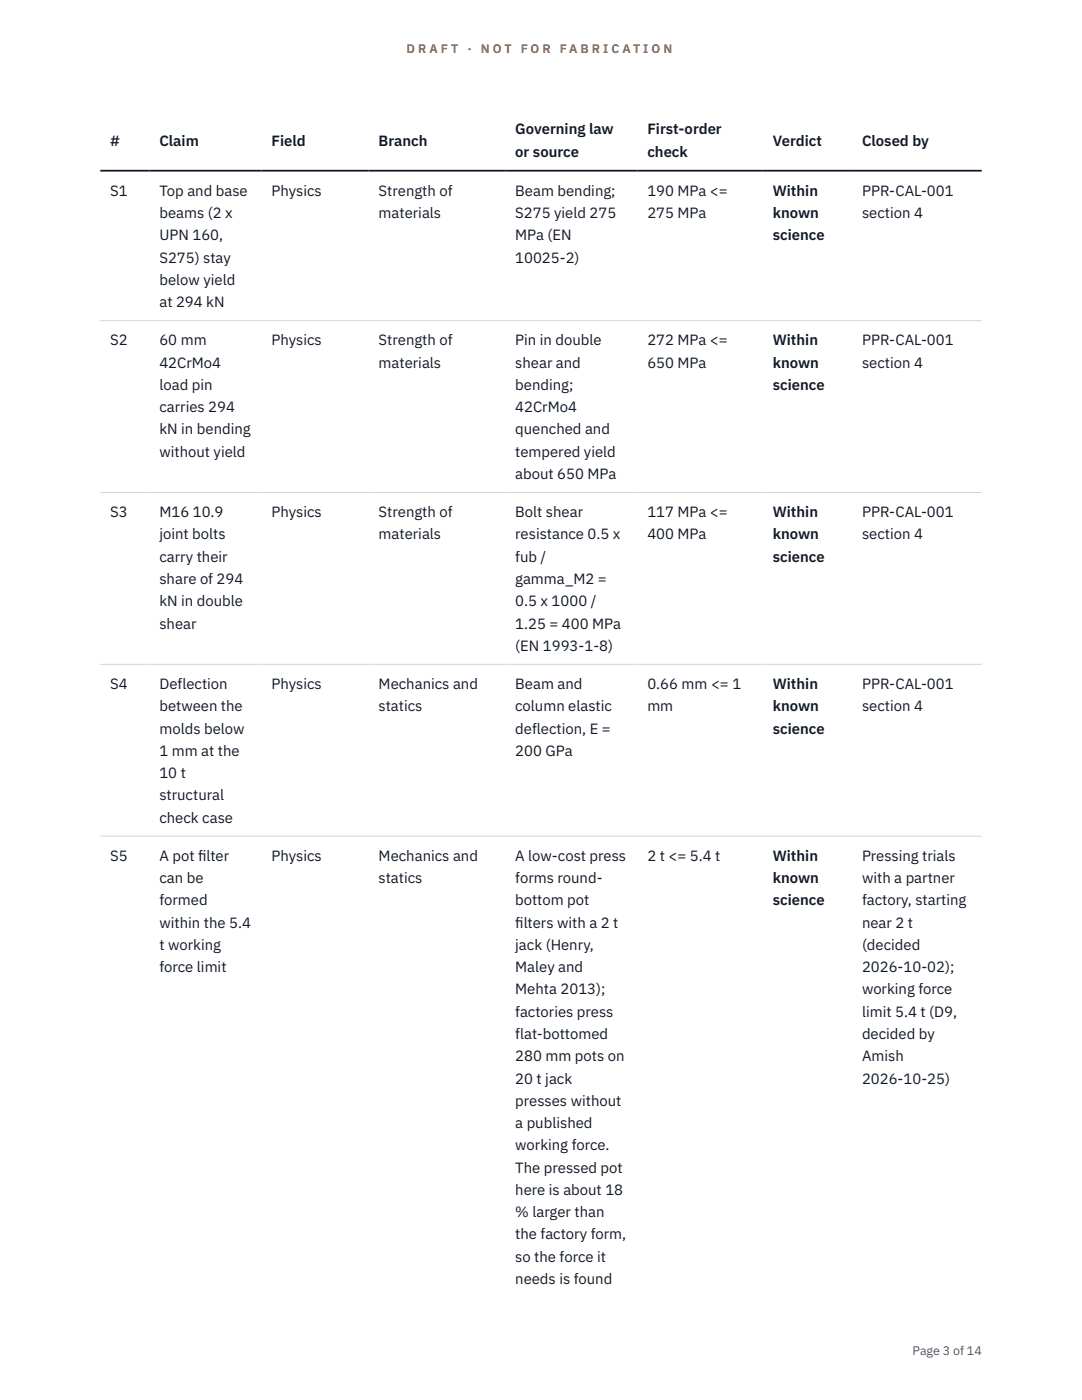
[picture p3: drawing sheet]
<svg xmlns="http://www.w3.org/2000/svg" width="216mm" height="279mm" viewBox="0 0 216 279" stroke-linecap="round" stroke-linejoin="round" font-family="sans-serif">
<defs><g id="words">
<g font-size="3" fill="#111827">
<text x="22" y="29.1">#</text>
<text x="31.8" y="29.1">Claim</text>
<text x="54.2" y="29.1">Field</text>
<text x="75.6" y="29.1">Branch</text>
<text x="102.8" y="26.8">Governing law</text>
<text x="129.2" y="26.8">First-order</text>
<text x="154.2" y="29.1">Verdict</text>
<text x="172" y="29.1">Closed by</text>
<text x="102.8" y="31.3">or source</text>
<text x="129.2" y="31.3">check</text>
<text x="22" y="39.1">S1</text>
<text x="31.8" y="39.1">Top and base</text>
<text x="54.2" y="39.1">Physics</text>
<text x="75.6" y="39.1">Strength of</text>
<text x="102.8" y="39.1">Beam bending;</text>
<text x="129.2" y="39.1">190 MPa &lt;=</text>
<text x="154.2" y="39.1">Within</text>
<text x="172" y="39.1">PPR-CAL-001</text>
<text x="31.8" y="43.5">beams (2 x</text>
<text x="31.8" y="48">UPN 160,</text>
<text x="75.6" y="43.5">materials</text>
<text x="102.8" y="43.5">S275 yield 275</text>
<text x="102.8" y="48">MPa (EN</text>
<text x="129.2" y="43.5">275 MPa</text>
<text x="154.2" y="43.5">known</text>
<text x="154.2" y="48">science</text>
<text x="172" y="43.5">section 4</text>
<text x="31.8" y="52.4">S275) stay</text>
<text x="102.8" y="52.4">10025-2)</text>
<text x="31.8" y="56.9">below yield</text>
<text x="31.8" y="61.3">at 294 kN</text>
<text x="22" y="68.9">S2</text>
<text x="31.8" y="68.9">60 mm</text>
<text x="54.2" y="68.9">Physics</text>
<text x="75.6" y="68.9">Strength of</text>
<text x="102.8" y="68.9">Pin in double</text>
<text x="129.2" y="68.9">272 MPa &lt;=</text>
<text x="154.2" y="68.9">Within</text>
<text x="172" y="68.9">PPR-CAL-001</text>
<text x="31.8" y="73.4">42CrMo4</text>
<text x="31.8" y="77.8">load pin</text>
<text x="75.6" y="73.4">materials</text>
<text x="102.8" y="73.4">shear and</text>
<text x="102.8" y="77.8">bending;</text>
<text x="129.2" y="73.4">650 MPa</text>
<text x="154.2" y="73.4">known</text>
<text x="154.2" y="77.8">science</text>
<text x="172" y="73.4">section 4</text>
<text x="31.8" y="82.3">carries 294</text>
<text x="102.8" y="82.3">42CrMo4</text>
<text x="31.8" y="86.7">kN in bending</text>
<text x="102.8" y="86.7">quenched and</text>
<text x="31.8" y="91.1">without yield</text>
<text x="102.8" y="91.1">tempered yield</text>
<text x="102.8" y="95.6">about 650 MPa</text>
<text x="22" y="103.2">S3</text>
<text x="31.8" y="103.2">M16 10.9</text>
<text x="31.8" y="107.7">joint bolts</text>
<text x="54.2" y="103.2">Physics</text>
<text x="75.6" y="103.2">Strength of</text>
<text x="75.6" y="107.7">materials</text>
<text x="102.8" y="103.2">Bolt shear</text>
<text x="102.8" y="107.7">resistance 0.5 x</text>
<text x="129.2" y="103.2">117 MPa &lt;=</text>
<text x="129.2" y="107.7">400 MPa</text>
<text x="154.2" y="103.2">Within</text>
<text x="154.2" y="107.7">known</text>
<text x="172" y="103.2">PPR-CAL-001</text>
<text x="172" y="107.7">section 4</text>
<text x="31.8" y="112.1">carry their</text>
<text x="102.8" y="112.1">fub /</text>
<text x="154.2" y="112.1">science</text>
<text x="31.8" y="116.5">share of 294</text>
<text x="102.8" y="116.5">gamma_M2 =</text>
<text x="31.8" y="121">kN in double</text>
<text x="31.8" y="125.4">shear</text>
<text x="102.8" y="121">0.5 x 1000 /</text>
<text x="102.8" y="125.4">1.25 = 400 MPa</text>
<text x="102.8" y="129.9">(EN 1993-1-8)</text>
<text x="22" y="137.5">S4</text>
<text x="31.8" y="137.5">Deflection</text>
<text x="54.2" y="137.5">Physics</text>
<text x="75.6" y="137.5">Mechanics and</text>
<text x="102.8" y="137.5">Beam and</text>
<text x="129.2" y="137.5">0.66 mm &lt;= 1</text>
<text x="154.2" y="137.5">Within</text>
<text x="172" y="137.5">PPR-CAL-001</text>
<text x="31.8" y="142">between the</text>
<text x="75.6" y="142">statics</text>
<text x="102.8" y="142">column elastic</text>
<text x="129.2" y="142">mm</text>
<text x="154.2" y="142">known</text>
<text x="172" y="142">section 4</text>
<text x="31.8" y="146.4">molds below</text>
<text x="102.8" y="146.4">deflection, E =</text>
<text x="154.2" y="146.4">science</text>
<text x="31.8" y="150.8">1 mm at the</text>
<text x="31.8" y="155.3">10 t</text>
<text x="102.8" y="150.8">200 GPa</text>
<text x="31.8" y="159.7">structural</text>
<text x="31.8" y="164.2">check case</text>
<text x="22" y="171.8">S5</text>
<text x="31.8" y="171.8">A pot f</text>
<text x="39.5" y="171.8">ilter</text>
<text x="54.2" y="171.8">Physics</text>
<text x="75.6" y="171.8">Mechanics and</text>
<text x="102.8" y="171.8">A low-cost press</text>
<text x="129.2" y="171.8">2 t &lt;= 5.4 t</text>
<text x="154.2" y="171.8">Within</text>
<text x="172" y="171.8">Pressing trials</text>
<text x="31.8" y="176.2">can be</text>
<text x="75.6" y="176.2">statics</text>
<text x="102.8" y="176.2">forms round-</text>
<text x="154.2" y="176.2">known</text>
<text x="172" y="176.2">with a partner</text>
<text x="31.8" y="180.7">formed</text>
<text x="31.8" y="185.1">within the 5.4</text>
<text x="102.8" y="180.7">bottom pot</text>
<text x="102.8" y="185.1">f</text>
<text x="102.8" y="185.1">ilters with a 2 t</text>
<text x="154.2" y="180.7">science</text>
<text x="172" y="180.7">factory, starting</text>
<text x="172" y="185.1">near 2 t</text>
<text x="31.8" y="189.6">t working</text>
<text x="102.8" y="189.6">jack (Henry,</text>
<text x="172" y="189.6">(decided</text>
<text x="31.8" y="194">force limit</text>
<text x="102.8" y="194">Maley and</text>
<text x="172" y="194">2026-10-02);</text>
<text x="102.8" y="198.5">Mehta 2013);</text>
<text x="102.8" y="202.9">factories press</text>
<text x="172" y="198.5">working force</text>
<text x="172" y="202.9">limit 5.4 t (D9,</text>
<text x="102.8" y="207.4">flat-bottomed</text>
<text x="172" y="207.4">decided by</text>
<text x="102.8" y="211.8">280 mm pots on</text>
<text x="172" y="211.8">Amish</text>
<text x="102.8" y="216.2">20 t jack</text>
<text x="102.8" y="220.7">presses without</text>
<text x="172" y="216.2">2026-10-25)</text>
<text x="102.8" y="225.1">a published</text>
<text x="102.8" y="229.6">working force.</text>
<text x="102.8" y="234">The pressed pot</text>
<text x="102.8" y="238.5">here is about 18</text>
<text x="102.8" y="242.9">% larger than</text>
<text x="102.8" y="247.4">the factory form,</text>
<text x="102.8" y="251.8">so the force it</text>
<text x="102.8" y="256.3">needs is found</text>
</g>
<g font-size="2.5" fill="#b45309">
<text x="81.1" y="10.5">D R A F T</text>
<text x="93.3" y="10.5">·</text>
<text x="95.9" y="10.5">N O T</text>
<text x="103.9" y="10.5">F O R</text>
<text x="111.7" y="10.5">F A B R I C A T I O N</text>
</g>
<text font-size="2.5" fill="#4b5563" x="182.1" y="270.3">Page 3 of 14</text>
</g></defs>
<path d="M20 64h175.9M20 98.3h175.9M20 132.6h175.9M20 166.9h175.9" fill="none" stroke="#d1d5db" stroke-width=".2"/>
<path d="M20 34.1h175.9" fill="none" stroke="#111827" stroke-width=".35"/>
<use href="#words"/>
</svg>
